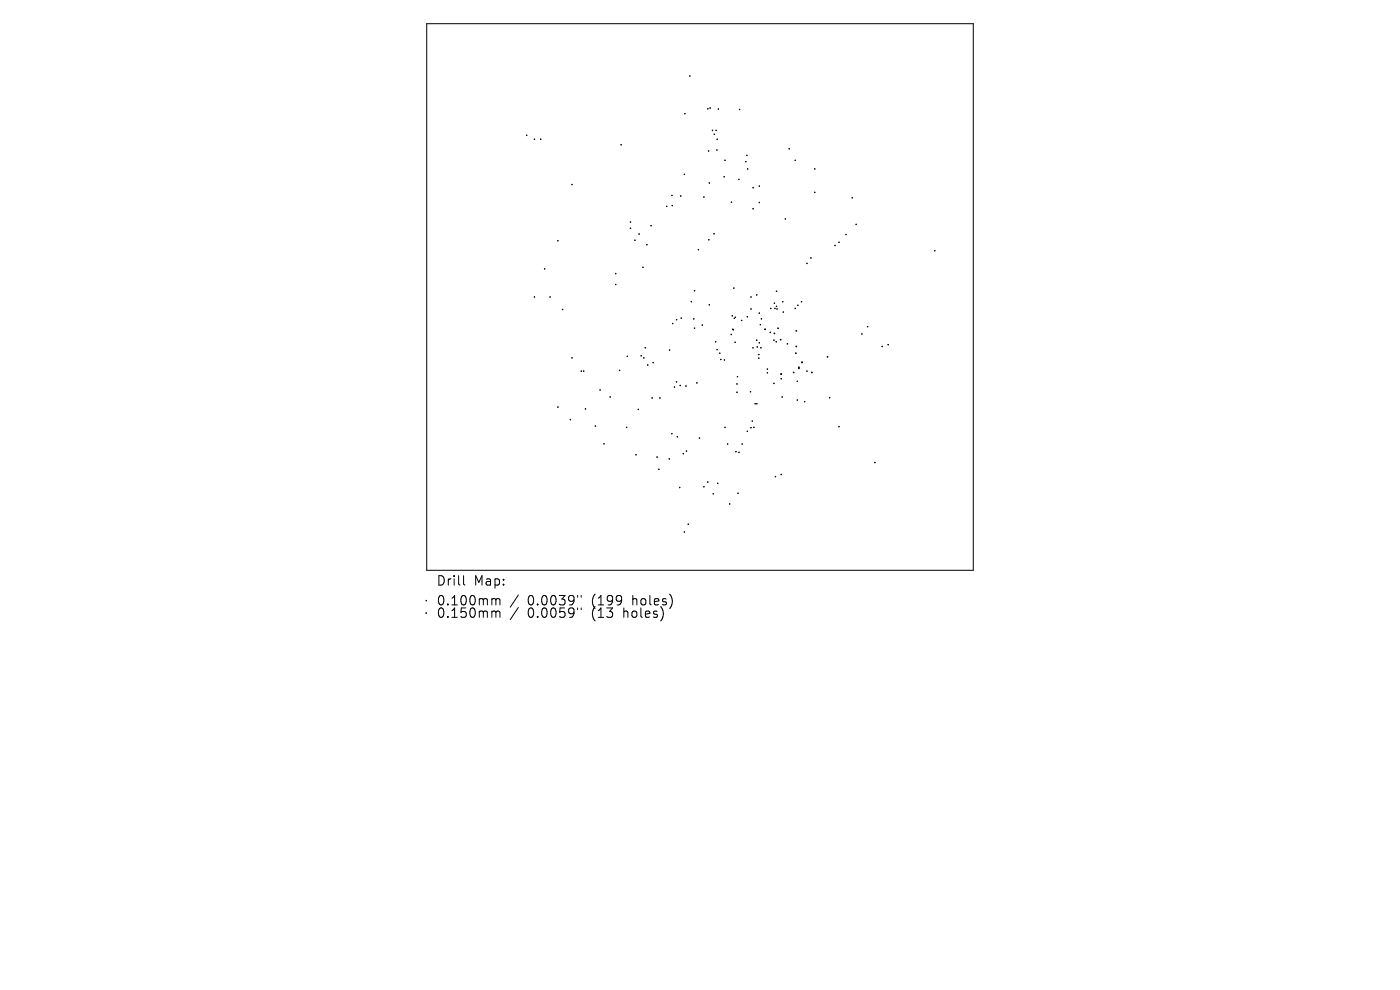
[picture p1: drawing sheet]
<svg xmlns="http://www.w3.org/2000/svg" width="297mm" height="210mm" viewBox="0 0 297 210" stroke-linecap="round" stroke-linejoin="round" font-family="sans-serif">
<defs><g id="words">
<g font-size="2.8">
<text x="92.5" y="124.5">Drill</text>
<text x="100.5" y="124.5">Map:</text>
<text x="92.5" y="128.7">0.100mm</text>
<text x="92.5" y="131.3">0.150mm</text>
<text x="111.9" y="128.7">0.0039&quot;</text>
<text x="111.9" y="131.3">0.0059&quot;</text>
<text x="125.7" y="128.7">(199</text>
<text x="125.7" y="131.3">(13</text>
<text x="132.5" y="131.3">holes)</text>
<text x="134.4" y="128.7">holes)</text>
</g>
</g></defs>
<g fill="none" stroke="#000" stroke-width=".21">
<path d="M90.5 5h116v116h-116zM146.3 16.1l.1 .1M146.4 16.1l-.1 .1M111.7 28.7l.1 .1M111.8 28.7l-.1 .1M113.3 29.5l.1 .1M113.4 29.5l-.1 .1M114.7 29.5l.1 .1M114.8 29.5l-.1 .1M121.3 39.1l.1 .1M121.4 39.1l-.1 .1M131.7 30.6l.1 .2"/>
<path d="M131.8 30.6l-.1 .2M145.1 36.9l.1 .2M145.2 36.9l-.1 .2M145.2 24.1l.2 .1M145.4 24.1l-.2 .1M150.1 23l.1 .1M150.2 23l-.1 .1M150.3 32l.1 .1M150.4 32l-.1 .1M150.4 38.8l.1 .1M150.5 38.8l-.1 .1M150.6 22.9l.1 .1"/>
<path d="M150.7 22.9l-.1 .1M151.1 27.6l.1 .1M151.2 27.6l-.1 .1M151.5 28.4l.1 .1M151.6 28.4l-.1 .1M151.9 27.6l.1 .1M152 27.6l-.1 .1M152 31.8l.1 .1M152.1 29.5l.1 .1M152.1 31.8l-.1 .1M152.2 29.5l-.1 .1M152.4 23.1l.1 .1"/>
<path d="M152.5 23.1l-.1 .1M153.6 37.4l.1 .1M153.7 37.4l-.1 .1M153.7 34l.2 .1M153.9 34l-.2 .1M156.7 38l.1 .1M156.8 38l-.1 .1M156.8 23.2l.1 .1M156.9 23.2l-.1 .1M158.2 34.2l.1 .1M158.3 34.2l-.1 .1M158.4 32.9l.1 .1"/>
<path d="M158.5 32.9l-.1 .1M158.6 35.8l.1 .1M158.7 35.8l-.1 .1M159.7 39.8l.1 .1M159.8 39.8l-.1 .1M161 39.4l.1 .1M161.1 39.4l-.1 .1M167.4 31.5l.1 .1M167.5 31.5l-.1 .1M168.7 34l.1 .1M168.8 34l-.1 .1M172.8 35.8l.1 .1"/>
<path d="M172.9 35.8l-.1 .1M115.5 57l.1 .1M115.6 57l-.1 .1M118.3 51l.1 .1M118.4 51l-.1 .1M130.6 58l.1 .1M130.7 58l-.1 .1M133.7 47l.1 .2M133.7 48.4l.1 .1M133.8 47l-.1 .2M133.8 48.4l-.1 .1M134.6 50.9l.2 .1"/>
<path d="M134.8 50.9l-.2 .1M135.5 49.6l.1 .1M135.6 49.6l-.1 .1M136.4 56.7l.1 .1M136.5 56.7l-.1 .1M137.2 51.8l.1 .2M137.3 51.8l-.1 .2M138.1 47.8l.1 .1M138.2 47.8l-.1 .1M141.4 43.7l.1 .1M141.5 43.7l-.1 .1M142.5 41.4l.1 .1"/>
<path d="M142.6 43.6l.1 .1M142.6 41.4l-.1 .1M142.7 43.6l-.1 .1M144.4 41.5l.1 .1M144.5 41.5l-.1 .1M148.1 52.9l.1 .1M148.2 52.9l-.1 .1M149.3 41.7l.1 .2M149.4 41.7l-.1 .2M150.3 50.8l.1 .1M150.4 50.8l-.1 .1M151.4 49.5l.1 .1"/>
<path d="M151.5 49.5l-.1 .1M155.1 42.8l.1 .1M155.2 42.8l-.1 .1M159.7 44.2l.1 .1M159.8 44.2l-.1 .1M161 42.9l.1 .1M161.1 42.9l-.1 .1M166.6 46.4l.1 .1M166.7 46.4l-.1 .1M171.1 55.8l.1 .1M171.2 55.8l-.1 .1M172 54.7l.1 .1"/>
<path d="M172.1 54.7l-.1 .1M172.8 40.8l.1 .1M172.9 40.8l-.1 .1M177.1 52l.1 .1M177.2 52l-.1 .1M177.9 51.4l.1 .1M178 51.4l-.1 .1M179.4 49.7l.1 .1M179.5 49.7l-.1 .1M180.7 41.9l.2 .1M180.9 41.9l-.2 .1M181.6 47.5l.1 .2"/>
<path d="M181.7 47.5l-.1 .2M198.2 53.1l.2 .1M198.4 53.1l-.2 .1M113.3 62.9l.1 .2M113.4 62.9l-.1 .2M116.6 62.9l.2 .2M116.8 62.9l-.2 .2M119.3 65.6l.1 .1M119.4 65.6l-.1 .1M121.3 75.9l.1 .1M121.4 75.9l-.1 .1M123.3 78.7l.1 .1"/>
<path d="M123.4 78.7l-.1 .1M123.8 78.7l.1 .1M123.9 78.7l-.1 .1M130.6 60.3l.1 .1M130.7 60.3l-.1 .1M131.4 78.5l.1 .1M131.5 78.5l-.1 .1M133 75.5l.2 .1M133.2 75.5l-.2 .1M136 75.4l.1 .1M136.1 75.4l-.1 .1M136.5 75.9l.1 .1"/>
<path d="M136.6 75.9l-.1 .1M136.9 73.7l.1 .1M137 73.7l-.1 .1M137.3 77.4l.2 .1M137.5 77.4l-.2 .1M138.5 76.9l.1 .1M138.6 76.9l-.1 .1M142 74.2l.1 .1M142.1 74.2l-.1 .1M142.6 68.6l.2 .1M142.8 68.6l-.2 .1M143.5 67.8l.1 .1"/>
<path d="M143.6 67.8l-.1 .1M144.5 67.4l.1 .1M144.6 67.4l-.1 .1M146.6 63.9l.1 .2M146.7 63.9l-.1 .2M147.1 67.6l.1 .1M147.2 67.6l-.1 .1M147.3 61.6l.1 .1M147.3 69.6l.1 .1M147.4 61.6l-.1 .1M147.4 69.6l-.1 .1M148.9 68.9l.2 .1"/>
<path d="M149.1 68.9l-.2 .1M150.4 64.6l.1 .1M150.5 64.6l-.1 .1M151.8 72.4l.1 .2M151.9 72.4l-.1 .2M152.1 74.1l.1 .1M152.2 74.1l-.1 .1M152.6 74.9l.2 .1M152.8 74.9l-.2 .1M152.9 76.2l.1 .1M153 76.2l-.1 .1M153.6 76.3l.1 .1"/>
<path d="M153.7 76.3l-.1 .1M155.1 70.9l.1 .1M155.2 70.9l-.1 .1M155.3 66.9l.1 .1M155.4 66.9l-.1 .1M155.4 69.8l.2 .2M155.5 69.8l-.1 .1M155.6 69.9l-.1 .1M155.6 61.1l.1 .1M155.7 61.1l-.1 .1M155.7 67.5l.1 .1M155.8 67.5l-.1 .1"/>
<path d="M155.9 72.6l.1 .1M156 67.3l.1 .1M156 72.6l-.1 .1M156.1 67.3l-.1 .1M156.4 79.8l.1 .2M156.5 79.8l-.1 .2M157.3 67.9l.1 .1M157.4 67.9l-.1 .1M158.5 67.1l.1 .2M158.6 67.1l-.1 .2M159.3 62.9l.1 .2M159.3 65.5l.1 .1"/>
<path d="M159.4 62.9l-.1 .2M159.4 65.5l-.1 .1M159.7 73.7l.1 .1M159.8 73.7l-.1 .1M160.5 72.1l.1 .1M160.5 62.5l.1 .1M160.6 62.5l-.1 .1M160.6 72.1l-.1 .1M160.6 73.5l.1 .2M160.7 73.5l-.1 .2M160.9 75.1l.1 .2M160.9 75.9l.1 .1"/>
<path d="M161 72.7l.1 .1M161 75.1l-.1 .2M161 75.9l-.1 .1M161 66.4l.1 .1M161.1 66.4l-.1 .1M161.1 72.7l-.1 .1M161.3 68.8l.1 .1M161.4 68.8l-.1 .1M161.4 73.7l.1 .1M161.5 73.7l-.1 .1M161.5 67.6l.1 .1M161.6 67.6l-.1 .1"/>
<path d="M162.2 69.8l.2 .1M162.2 69.9l.2-.1-.2 .1M162.7 78.2l.2 .2M162.7 79l.2 .1M162.9 78.2l-.2 .2M162.9 79l-.2 .1M163.4 70.5l.1 .1M163.5 70.5l-.1 .1M163.5 65.4l.1 .1M163.6 65.4l-.1 .1M164.1 72.1l.1 .1M164.2 72.1l-.1 .1"/>
<path d="M164.2 64.3l.1 .1M164.3 64.3l-.1 .1M164.3 65.4l.2 .1M164.5 65.4l-.2 .1M164.6 72.4l.1 .2M164.7 61.7l.1 .1M164.7 64.9l.1 .1M164.7 72.4l-.1 .2M164.8 61.7l-.1 .1M164.8 64.9l-.1 .1M164.8 65.5l.1 .1M164.9 65.5l-.1 .1"/>
<path d="M166 63.9l.1 .2M166.1 63.9l-.1 .2M166.1 66.1l.1 .2M166.2 66.1l-.1 .2M167 72.9l.1 .1M167.1 72.9l-.1 .1M168.7 65.4l.1 .1M168.8 65.4l-.1 .1M169.2 64.7l.1 .1M169.3 64.7l-.1 .1M170 63.9l.1 .2M170.1 63.9l-.1 .2"/>
<path d="M170.1 76.8l.1 .1-.1 .1M170.2 76.8l-.1 .1 .1 .1M171.1 78.7l.1 .1M171.2 78.7l-.1 .1M182.8 70.8l.1 .1M182.9 70.8l-.1 .1M184 69.2l.1 .2M184.1 69.2l-.1 .2M187.1 73.4l.1 .1M187.2 73.4l-.1 .1M188.4 73.1l.1 .1M188.5 73.1l-.1 .1"/>
<path d="M118.3 86.3l.1 .1M118.4 86.3l-.1 .1M120.9 89l.2 .1M121.1 89l-.2 .1M124.2 86.7l.1 .1M124.3 86.7l-.1 .1M126.2 90.3l.2 .1M126.4 90.3l-.2 .1M127.2 82.7l.2 .1M127.4 82.7l-.2 .1M128.1 94.1l.1 .1M128.2 94.1l-.1 .1"/>
<path d="M129.4 84.1l.1 .2M129.5 84.1l-.1 .2M132.9 90.6l.1 .1M133 90.6l-.1 .1M134.9 96.4l.1 .1M135 96.4l-.1 .1M135.4 86.8l.1 .1M135.5 86.8l-.1 .1M138.3 84.4l.1 .1M138.4 84.4l-.1 .1M139.3 96.9l.1 .1M139.4 96.9l-.1 .1"/>
<path d="M139.7 99.5l.1 .1M139.8 99.5l-.1 .1M139.9 84.4l.2 .1M140.1 84.4l-.2 .1M141.9 97.3l.1 .1M142 97.3l-.1 .1M142.5 91.9l.1 .1M142.6 91.9l-.1 .1M143 82.1l.1 .1M143.1 82.1l-.1 .1M143.5 80.9l.1 .2M143.6 80.9l-.1 .2"/>
<path d="M143.6 92.6l.2 .1M143.8 92.6l-.2 .1M144.2 81.7l.2 .1M144.4 81.7l-.2 .1M144.9 96.2l.1 .1M145 96.2l-.1 .1M145.5 81.8l.1 .1M145.6 81.8l-.1 .1M145.6 95.6l.1 .1M145.7 95.6l-.1 .1M147.8 81.2l.1 .1M147.9 81.2l-.1 .1"/>
<path d="M148.3 92.9l.1 .1M148.4 92.9l-.1 .1M153.7 90.6l.2 .1M153.9 90.6l-.2 .1M154.3 94.1l.1 .2M154.4 94.1l-.1 .2M156.1 95.7l.1 .2M156.2 95.7l-.1 .2M156.3 81.4l.1 .1M156.3 83.2l.1 .1M156.4 81.4l-.1 .1M156.4 83.2l-.1 .1"/>
<path d="M156.7 95.9l.1 .1M156.8 95.9l-.1 .1M157.4 94.1l.1 .2M157.5 94.1l-.1 .2M158.5 91.4l.1 .1M158.6 91.4l-.1 .1M159.2 83l.1 .2M159.3 83l-.1 .2M159.3 90.7l.1 .1M159.4 90.7l-.1 .1M159.5 89.3l.2 .1M159.7 89.3l-.2 .1"/>
<path d="M159.9 90.6l.1 .1M160 90.6l-.1 .1M160.2 85.6l.1 .1M160.3 85.6l-.1 .1M160.5 85.6l.1 .1M160.6 85.6l-.1 .1M164.1 81.3l.1 .1M164.2 81.3l-.1 .1M165.7 80.3l.1 .1M165.8 80.3l-.1 .1M165.9 84.1l.1 .2M166 84.1l-.1 .2"/>
<path d="M169.1 80.8l.1 .1M169.1 84.8l.1 .1M169.2 80.8l-.1 .1M169.2 84.8l-.1 .1M170.6 85.1l.2 .2M170.8 85.1l-.2 .2M175.9 84.3l.2 .1M176.1 84.3l-.2 .1M177.9 90.4l.1 .2M178 90.4l-.1 .2M185.5 98.1l.2 .1M185.7 98.1l-.2 .1"/>
<path d="M144.1 103.4l.1 .1M144.2 103.4l-.1 .1M145.1 112.8l.1 .1M145.2 112.8l-.1 .1M146 111.1l.1 .2M146.1 111.1l-.1 .2M149.3 103.2l.1 .1M149.4 103.2l-.1 .1M150.1 102.2l.1 .1M150.2 102.2l-.1 .1M151.3 104.7l.1 .1M151.4 104.7l-.1 .1"/>
<path d="M152.2 102.5l.1 .1M152.3 102.5l-.1 .1M154.7 106.8l.2 .2M154.9 106.8l-.2 .2M156.5 104.6l.1 .1M156.6 104.6l-.1 .1M164.5 101l.1 .2M164.6 101l-.1 .2M165.7 100.6l.1 .1M165.8 100.6l-.1 .1M90.4 127.3l.1 .2M90.5 127.3l-.1 .2"/>
<path d="M98.3 122.1v1.7l.3 .3M104.6 127h.3l.3 .3M104.6 129.6h.3l.3 .3M105.2 127.3l.3-.3 .5 .1 .1 1.2M105.2 127.3v1M105.2 129.9v1.1M105.2 129.9l.3-.3 .5 .1 .1 1.3M110 126.2l-1.8 2.6M110 128.9l-1.8 2.5M122.5 126.3v.4M122.5 129v.3M123.3 126.3v.4"/>
<path d="M123.3 129v.3"/>
<circle cx="164.3" cy="70.7" r=".08"/>
<circle cx="165.1" cy="69.6" r=".08"/>
<circle cx="165.6" cy="72.1" r=".08"/>
<circle cx="165.7" cy="79.3" r=".08"/>
<circle cx="168.4" cy="79" r=".08"/>
<circle cx="168.8" cy="74.9" r=".08"/>
<circle cx="168.9" cy="73.5" r=".08"/>
<circle cx="168.9" cy="70.2" r=".08"/>
<circle cx="169.5" cy="77.9" r=".08"/>
<circle cx="169.5" cy="78.1" r=".08"/>
<circle cx="172.2" cy="79" r=".08"/>
<circle cx="175.6" cy="75.7" r=".08"/>
<circle cx="90.4" cy="130" r=".08"/>
</g>
<use href="#words"/>
</svg>
